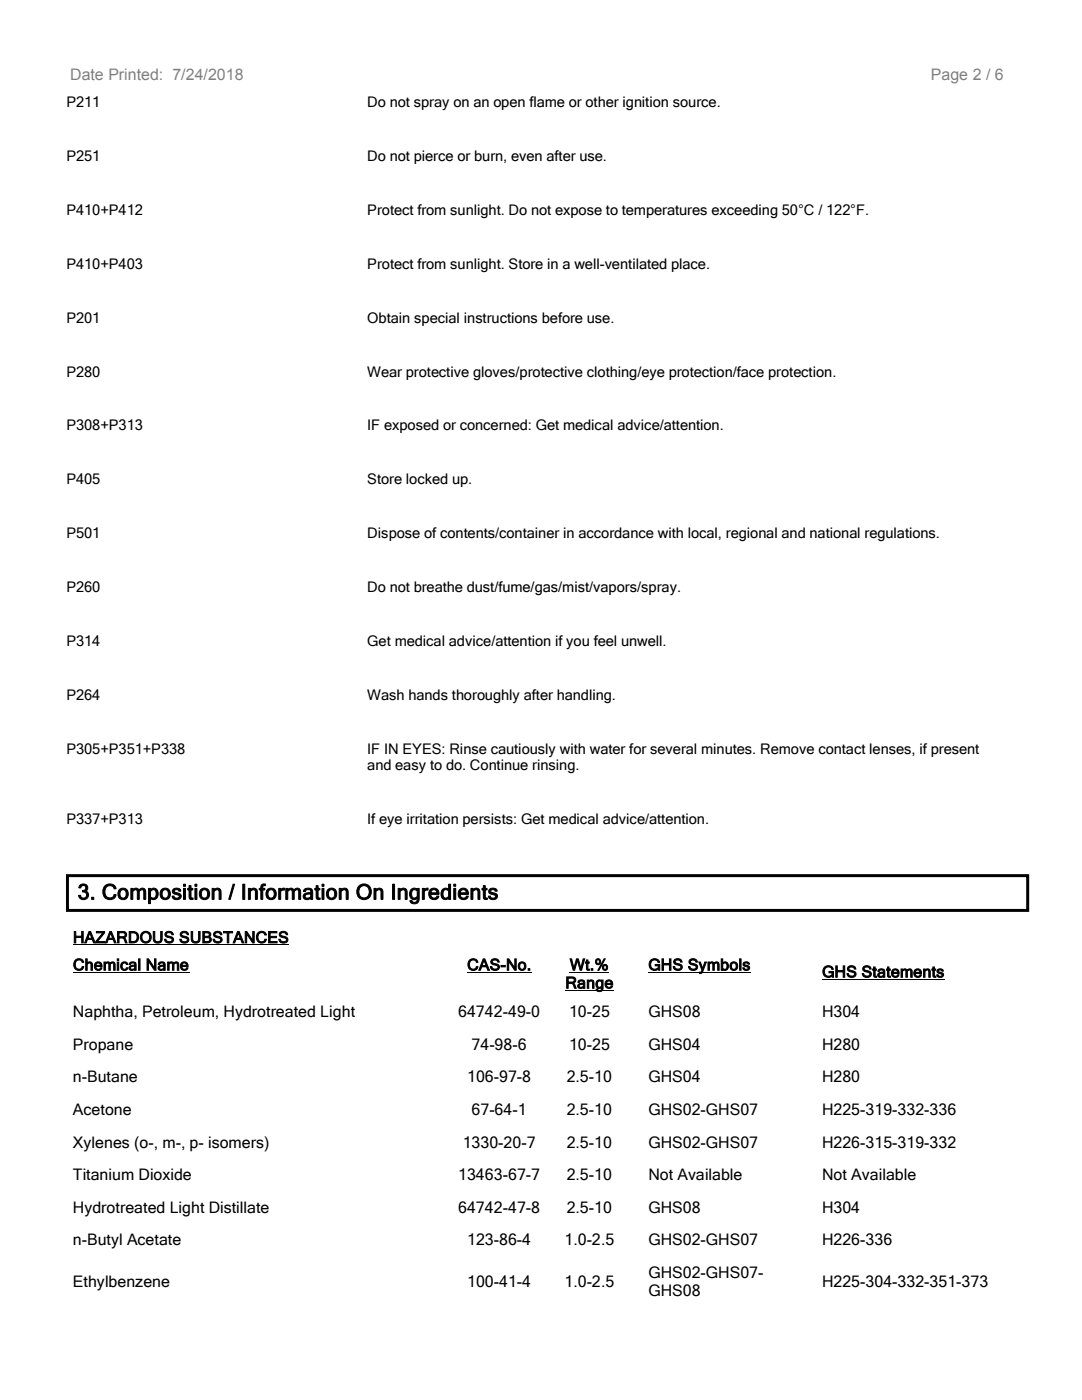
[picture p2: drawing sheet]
<svg xmlns="http://www.w3.org/2000/svg" width="216mm" height="279mm" viewBox="0 0 216 279" stroke-linecap="round" stroke-linejoin="round" font-family="sans-serif">
<defs><g id="words">
<text font-size="4.2" x="15.5" y="179.5">3. Composition / Information On Ingredients</text>
<g font-size="3.2" fill="#808080">
<text x="14" y="16">Date Printed: 7/24/2018</text>
<text x="185.8" y="16">Page 2 / 6</text>
</g>
<g font-size="3.2">
<text x="14.6" y="188.2">HAZARDOUS SUBSTANCES</text>
<text x="14.6" y="193.6">Chemical Name</text>
<text x="93.2" y="193.6">CAS-No.</text>
<text x="112.8" y="197.2">Range</text>
<text x="113.7" y="193.6">Wt.%</text>
<text x="129.4" y="193.6">GHS Symbols</text>
<text x="164" y="195">GHS Statements</text>
<text x="14.6" y="203">Naphtha, Petroleum, Hydrotreated Light</text>
<text x="91.4" y="203">64742-49-0</text>
<text x="113.5" y="203">10-25</text>
<text x="129.4" y="203">GHS08</text>
<text x="164" y="203">H304</text>
<text x="14.6" y="209.5">Propane</text>
<text x="94.1" y="209.5">74-98-6</text>
<text x="113.5" y="209.5">10-25</text>
<text x="129.4" y="209.5">GHS04</text>
<text x="164" y="209.5">H280</text>
<text x="14.6" y="216">n-Butane</text>
<text x="93.2" y="216">106-97-8</text>
<text x="113.1" y="216">2.5-10</text>
<text x="129.4" y="216">GHS04</text>
<text x="164" y="216">H280</text>
<text x="14.6" y="222.5">Acetone</text>
<text x="94.1" y="222.5">67-64-1</text>
<text x="113.1" y="222.5">2.5-10</text>
<text x="129.4" y="222.5">GHS02-GHS07</text>
<text x="164" y="222.5">H225-319-332-336</text>
<text x="14.6" y="229">Xylenes (o-, m-, p- isomers)</text>
<text x="92.3" y="229">1330-20-7</text>
<text x="113.1" y="229">2.5-10</text>
<text x="129.4" y="229">GHS02-GHS07</text>
<text x="164" y="229">H226-315-319-332</text>
<text x="14.6" y="235.5">Titanium Dioxide</text>
<text x="91.4" y="235.5">13463-67-7</text>
<text x="113.1" y="235.5">2.5-10</text>
<text x="129.4" y="235.5">Not Available</text>
<text x="164" y="235.5">Not Available</text>
<text x="14.6" y="242">Hydrotreated Light Distillate</text>
<text x="91.4" y="242">64742-47-8</text>
<text x="113.1" y="242">2.5-10</text>
<text x="129.4" y="242">GHS08</text>
<text x="164" y="242">H304</text>
<text x="14.6" y="248.5">n-Butyl Acetate</text>
<text x="93.2" y="248.5">123-86-4</text>
<text x="112.6" y="248.5">1.0-2.5</text>
<text x="129.4" y="248.5">GHS02-GHS07</text>
<text x="164" y="248.5">H226-336</text>
<text x="14.6" y="256.8">Ethylbenzene</text>
<text x="93.2" y="256.8">100-41-4</text>
<text x="112.6" y="256.8">1.0-2.5</text>
<text x="129.4" y="255.1">GHS02-GHS07-</text>
<text x="164" y="256.8">H225-304-332-351-373</text>
<text x="129.4" y="258.7">GHS08</text>
</g>
<g font-size="2.9">
<text x="13.3" y="21.4">P211</text>
<text x="73.3" y="21.4">Do not spray on an open flame or other ignition source.</text>
<text x="13.3" y="32.1">P251</text>
<text x="73.3" y="32.1">Do not pierce or burn, even after use.</text>
<text x="13.3" y="42.9">P410+P412</text>
<text x="73.3" y="42.9">Protect from sunlight. Do not expose to temperatures exceeding 50°C / 122°F.</text>
<text x="13.3" y="53.6">P410+P403</text>
<text x="73.3" y="53.6">Protect from sunlight. Store in a well-ventilated place.</text>
<text x="13.3" y="64.4">P201</text>
<text x="73.3" y="64.4">Obtain special instructions before use.</text>
<text x="13.3" y="75.2">P280</text>
<text x="73.3" y="75.2">Wear protective gloves/protective clothing/eye protection/face protection.</text>
<text x="13.3" y="85.9">P308+P313</text>
<text x="73.3" y="85.9">IF exposed or concerned: Get medical advice/attention.</text>
<text x="13.3" y="96.7">P405</text>
<text x="73.3" y="96.7">Store locked up.</text>
<text x="13.3" y="107.4">P501</text>
<text x="73.3" y="107.4">Dispose of contents/container in accordance with local, regional and national regulations.</text>
<text x="13.3" y="118.2">P260</text>
<text x="73.3" y="118.2">Do not breathe dust/fume/gas/mist/vapors/spray.</text>
<text x="13.3" y="128.9">P314</text>
<text x="73.3" y="128.9">Get medical advice/attention if you feel unwell.</text>
<text x="13.3" y="139.7">P264</text>
<text x="73.3" y="139.7">Wash hands thoroughly after handling.</text>
<text x="13.3" y="150.4">P305+P351+P338</text>
<text x="73.3" y="150.4">IF IN EYES: Rinse cautiously with water for several minutes. Remove contact lenses, if present</text>
<text x="73.3" y="153.8">and easy to do. Continue rinsing.</text>
<text x="13.3" y="164.5">P337+P313</text>
<text x="73.3" y="164.5">If eye irritation persists: Get medical advice/attention.</text>
</g>
</g></defs>
<path d="M13.5 174.8h191.6v6.9h-191.6z" fill="none" stroke="#000" stroke-width=".59"/>
<path d="M14.6 188.6h43.1M14.6 194h23.1M93.2 194h12.8M112.8 197.6h9.6M113.7 194h7.8M129.4 194h20.4M164 195.4h24.5" fill="none" stroke="#000" stroke-width=".2"/>
<use href="#words"/>
</svg>
